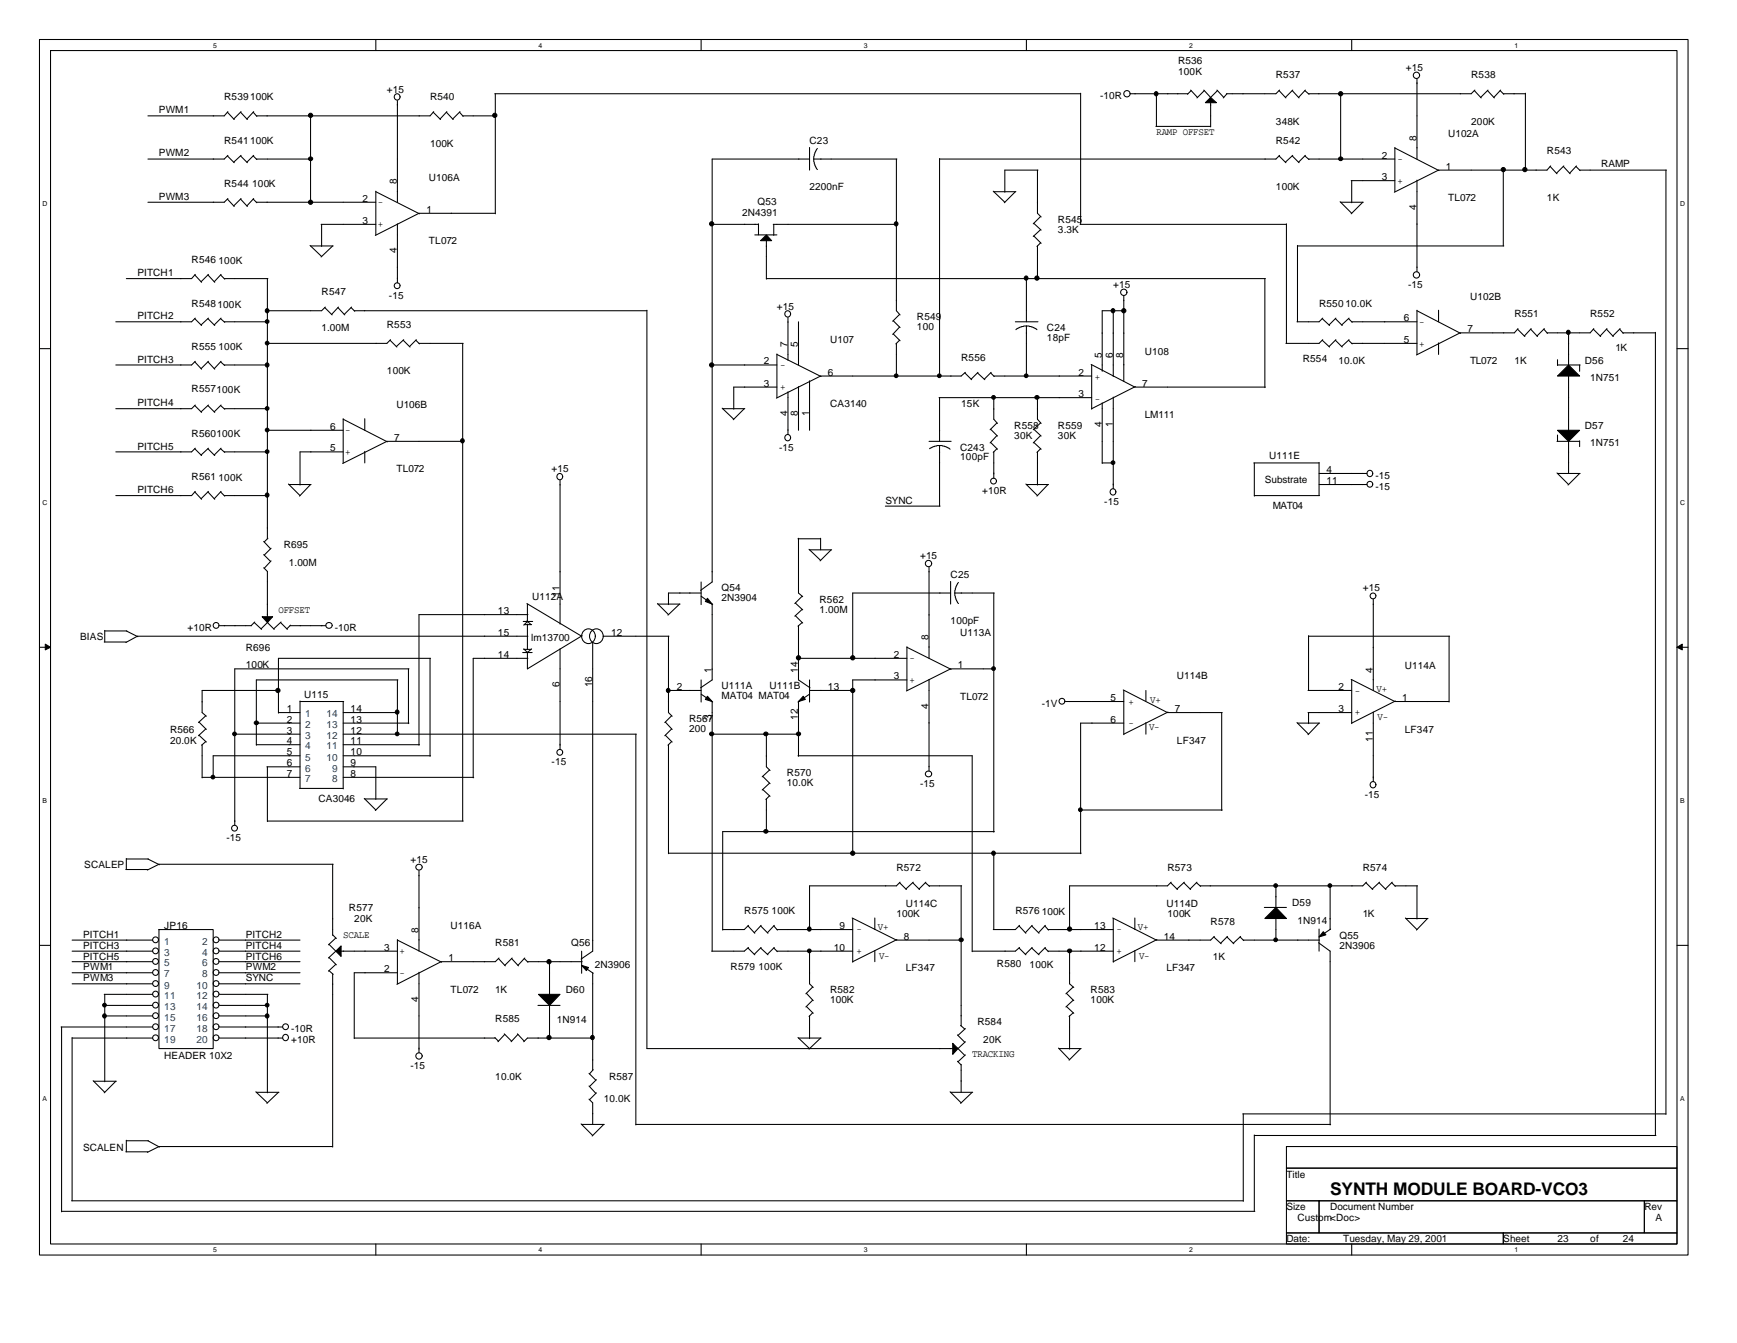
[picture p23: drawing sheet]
<svg xmlns="http://www.w3.org/2000/svg" width="279mm" height="216mm" viewBox="0 0 279 216" stroke-linecap="round" stroke-linejoin="round" font-family="sans-serif">
<defs><g id="words">
<text font-size="2.8" x="214" y="192.1">SYNTH MODULE BOARD-VCO3</text>
<g font-size="1.6">
<text x="189.5" y="10.3">R536</text>
<text x="226.1" y="11.4">+15</text>
<text x="36.1" y="16.1">R539100K</text>
<text x="62.2" y="14.9">+15</text>
<text x="69.2" y="16.1">R540</text>
<text x="177" y="15.9">-10R</text>
<text x="189.5" y="12.1">100K</text>
<text x="205.2" y="12.6">R537</text>
<text x="236.6" y="12.6">R538</text>
<text x="25.6" y="18.2">PWM1</text>
<text x="36.1" y="23.1">R541100K</text>
<text x="69.2" y="23.6">100K</text>
<text x="130.2" y="23.1">C23</text>
<text x="186" y="21.7">RAMP OFFSET</text>
<text x="205.2" y="23.1">R542</text>
<text x="205.2" y="20.2">348K</text>
<text x="227.8" y="22.6" transform="rotate(-90 227.8 22.6)">8</text>
<text x="232.9" y="22">U102A</text>
<text x="236.6" y="20.2">200K</text>
<text x="25.6" y="25.1">PWM2</text>
<text x="63.8" y="29.6" transform="rotate(-90 63.8 29.6)">8</text>
<text x="69" y="29">U106A</text>
<text x="222.2" y="25.5">2</text>
<text x="222.2" y="29">3</text>
<text x="224.8" y="29.5">+</text>
<text x="224.8" y="26.1">-</text>
<text x="232.6" y="27.3">1</text>
<text x="248.8" y="24.8">R543</text>
<text x="257.6" y="26.9">RAMP</text>
<text x="25.6" y="32.2">PWM3</text>
<text x="36.1" y="30.1">R544</text>
<text x="40.6" y="30.1">100K</text>
<text x="58.3" y="32.4">2</text>
<text x="58.3" y="36">3</text>
<text x="60.8" y="33">-</text>
<text x="68.6" y="34.2">1</text>
<text x="119.4" y="34.8">2N4391</text>
<text x="121.8" y="33">Q53</text>
<text x="130.2" y="30.6">2200nF</text>
<text x="170.2" y="35.8">R545</text>
<text x="205.2" y="30.6">100K</text>
<text x="227.8" y="33.8" transform="rotate(-90 227.8 33.8)">4</text>
<text x="232.9" y="32.3">TL072</text>
<text x="248.8" y="32.3">1K</text>
<text x="60.8" y="36.5">+</text>
<text x="63.8" y="40.7" transform="rotate(-90 63.8 40.7)">4</text>
<text x="69" y="39.3">TL072</text>
<text x="170.2" y="37.4">3.3K</text>
<text x="22.1" y="44.4">PITCH1</text>
<text x="30.8" y="42.2">R546</text>
<text x="35.1" y="42.4">100K</text>
<text x="51.7" y="47.5">R547</text>
<text x="179.1" y="46.3">+15</text>
<text x="226.5" y="46.3">-15</text>
<text x="22.1" y="51.3">PITCH2</text>
<text x="30.8" y="49.3">R548100K</text>
<text x="51.7" y="53.3">1.00M</text>
<text x="62.2" y="52.7">R553</text>
<text x="62.6" y="48">-15</text>
<text x="125" y="49.8">+15</text>
<text x="147.5" y="51.5">R549</text>
<text x="147.5" y="53.1">100</text>
<text x="168.4" y="53.3">C24</text>
<text x="212.2" y="49.3">R550</text>
<text x="216.4" y="49.3">10.0K</text>
<text x="225.8" y="51.6">6</text>
<text x="228.3" y="52.2">-</text>
<text x="236.1" y="53.4">7</text>
<text x="236.5" y="48.2">U102B</text>
<text x="243.6" y="51">R551</text>
<text x="255.8" y="51">R552</text>
<text x="22.1" y="58.3">PITCH3</text>
<text x="30.8" y="56.2">R555</text>
<text x="35.1" y="56.2">100K</text>
<text x="122.9" y="58.6">2</text>
<text x="125.5" y="59.2">-</text>
<text x="126.7" y="55.8" transform="rotate(-90 126.7 55.8)">7</text>
<text x="128.4" y="55.8" transform="rotate(-90 128.4 55.8)">5</text>
<text x="133.5" y="55.2">U107</text>
<text x="154.6" y="58">R556</text>
<text x="168.4" y="54.9">18pF</text>
<text x="177.2" y="57.5" transform="rotate(-90 177.2 57.5)">5</text>
<text x="179" y="57.5" transform="rotate(-90 179 57.5)">6</text>
<text x="180.7" y="57.5" transform="rotate(-90 180.7 57.5)">8</text>
<text x="184.1" y="57.1">U108</text>
<text x="209.5" y="58.2">R554</text>
<text x="215.3" y="58.5">10.0K</text>
<text x="225.8" y="55.1">5</text>
<text x="228.3" y="55.7">+</text>
<text x="236.5" y="58.5">TL072</text>
<text x="243.6" y="58.5">1K</text>
<text x="254.9" y="58.5">D56</text>
<text x="259.8" y="56.4">1K</text>
<text x="22.1" y="65.3">PITCH4</text>
<text x="30.8" y="63">R557100K</text>
<text x="62.2" y="60.2">100K</text>
<text x="63.8" y="65.6">U106B</text>
<text x="122.9" y="62.1">3</text>
<text x="125.5" y="62.7">+</text>
<text x="133.2" y="60.4">6</text>
<text x="133.5" y="65.4">CA3140</text>
<text x="154.6" y="65.4">15K</text>
<text x="173.5" y="60.4">2</text>
<text x="173.5" y="63.8">3</text>
<text x="176.1" y="61.1">+</text>
<text x="176.1" y="64.6">-</text>
<text x="183.7" y="62.1">7</text>
<text x="255.8" y="61.3">1N751</text>
<text x="30.8" y="70.2">R560100K</text>
<text x="53.1" y="69.1">6</text>
<text x="55.5" y="69.7">-</text>
<text x="63.4" y="70.9">7</text>
<text x="126.7" y="66.9" transform="rotate(-90 126.7 66.9)">4</text>
<text x="128.4" y="66.9" transform="rotate(-90 128.4 66.9)">8</text>
<text x="130.1" y="66.9" transform="rotate(-90 130.1 66.9)">1</text>
<text x="163.2" y="68.9">R558</text>
<text x="163.2" y="70.5">30K</text>
<text x="170.2" y="68.9">R559</text>
<text x="170.2" y="70.5">30K</text>
<text x="177.2" y="68.7" transform="rotate(-90 177.2 68.7)">4</text>
<text x="179" y="68.7" transform="rotate(-90 179 68.7)">1</text>
<text x="184.1" y="67.2">LM111</text>
<text x="254.9" y="68.9">D57</text>
<text x="255.8" y="71.7">1N751</text>
<text x="22.1" y="72.3">PITCH5</text>
<text x="30.8" y="77.1">R561</text>
<text x="35.1" y="77.3">100K</text>
<text x="53.1" y="72.6">5</text>
<text x="55.5" y="73.2">+</text>
<text x="63.8" y="75.9">TL072</text>
<text x="88.7" y="75.9">+15</text>
<text x="125.3" y="72.5">-15</text>
<text x="154.4" y="72.5">C243</text>
<text x="154.4" y="74">100pF</text>
<text x="203.5" y="77.6">Substrate</text>
<text x="204.1" y="73.8">U111E</text>
<text x="213.4" y="76">4</text>
<text x="213.4" y="77.8">11</text>
<text x="221.2" y="77">-15</text>
<text x="22.1" y="79.2">PITCH6</text>
<text x="142.4" y="81">SYNC</text>
<text x="158" y="79.4">+10R</text>
<text x="177.6" y="81.2">-15</text>
<text x="204.7" y="81.9">MAT04</text>
<text x="221.2" y="78.7">-15</text>
<text x="45.6" y="88.1">R695</text>
<text x="148" y="89.9">+15</text>
<text x="46.5" y="90.9">1.00M</text>
<text x="90" y="95.9" transform="rotate(-90 90 95.9)">11</text>
<text x="116.1" y="95.1">Q54</text>
<text x="152.9" y="92.9">C25</text>
<text x="219.2" y="95.1">+15</text>
<text x="30.1" y="101.4">+10R</text>
<text x="44.8" y="98.5">OFFSET</text>
<text x="53.8" y="101.4">-10R</text>
<text x="80.1" y="98.7">13</text>
<text x="85.6" y="96.5">U112A</text>
<text x="116.1" y="96.7">2N3904</text>
<text x="131.8" y="96.9">R562</text>
<text x="131.8" y="98.5">1.00M</text>
<text x="152.9" y="100.3">100pF</text>
<text x="12.9" y="103">BIAS</text>
<text x="39.5" y="104.7">R696</text>
<text x="39.5" y="107.4">100K</text>
<text x="80.1" y="102.2">15</text>
<text x="80.1" y="105.7">14</text>
<text x="85.4" y="103.1">lm13700</text>
<text x="98.3" y="102.2">12</text>
<text x="143.8" y="105.7">2</text>
<text x="146.3" y="106.3">-</text>
<text x="149.4" y="102.9" transform="rotate(-90 149.4 102.9)">8</text>
<text x="154.1" y="107.4">1</text>
<text x="154.4" y="102.3">U113A</text>
<text x="226" y="107.5">U114A</text>
<text x="48.9" y="112.2">U115</text>
<text x="90" y="110.5" transform="rotate(-90 90 110.5)">6</text>
<text x="95.2" y="110.5" transform="rotate(-90 95.2 110.5)">16</text>
<text x="108.9" y="110.9">2</text>
<text x="114.5" y="108.1" transform="rotate(-90 114.5 108.1)">1</text>
<text x="116.1" y="110.8">U111A</text>
<text x="116.1" y="112.4">MAT04 MAT04</text>
<text x="123.8" y="110.8">U111B</text>
<text x="128.4" y="108.1" transform="rotate(-90 128.4 108.1)">14</text>
<text x="133.2" y="110.9">13</text>
<text x="143.8" y="109.2">3</text>
<text x="146.3" y="109.8">+</text>
<text x="149.4" y="114" transform="rotate(-90 149.4 114)">4</text>
<text x="154.4" y="112.5">TL072</text>
<text x="167.6" y="113.6">-1V</text>
<text x="178.6" y="112.7">5</text>
<text x="181.5" y="113.3">+</text>
<text x="185" y="112.9">V+</text>
<text x="189.3" y="109.2">U114B</text>
<text x="215.3" y="110.9">2</text>
<text x="217.9" y="111.5">-</text>
<text x="220.8" y="108.1" transform="rotate(-90 220.8 108.1)">4</text>
<text x="221.4" y="111.2">V+</text>
<text x="225.6" y="112.7">1</text>
<text x="27.3" y="117.8">R566</text>
<text x="27.3" y="119.5">20.0K</text>
<text x="46.1" y="114.5">1</text>
<text x="46.1" y="116.2">2</text>
<text x="46.1" y="117.9">3</text>
<text x="46.1" y="119.6">4</text>
<text x="56.4" y="119.6">11</text>
<text x="56.4" y="117.9">12</text>
<text x="56.4" y="116.2">13</text>
<text x="56.4" y="114.5">14</text>
<text x="110.8" y="116.1">R567</text>
<text x="110.8" y="117.6">200</text>
<text x="114.5" y="115.7" transform="rotate(-90 114.5 115.7)">3</text>
<text x="128.4" y="115.7" transform="rotate(-90 128.4 115.7)">12</text>
<text x="178.6" y="116.2">6</text>
<text x="181.5" y="116.8">-</text>
<text x="184.8" y="117.4">V-</text>
<text x="189" y="114.5">7</text>
<text x="189.3" y="119.5">LF347</text>
<text x="215.3" y="114.5">3</text>
<text x="217.9" y="115">+</text>
<text x="220.8" y="119.2" transform="rotate(-90 220.8 119.2)">11</text>
<text x="221.6" y="115.7">V-</text>
<text x="226" y="117.8">LF347</text>
<text x="46.1" y="121.4">5</text>
<text x="46.1" y="123.2">6</text>
<text x="46.1" y="124.9">7</text>
<text x="56.4" y="124.9">8</text>
<text x="56.4" y="123.2">9</text>
<text x="56.4" y="121.4">10</text>
<text x="88.7" y="123">-15</text>
<text x="126.6" y="124.8">R570</text>
<text x="51.2" y="128.9">CA3046</text>
<text x="126.6" y="126.3">10.0K</text>
<text x="148" y="126.5">-15</text>
<text x="219.5" y="128.3">-15</text>
<text x="36.4" y="135.2">-15</text>
<text x="13.5" y="139.6">SCALEP</text>
<text x="66" y="138.7">+15</text>
<text x="144.2" y="140">R572</text>
<text x="187.8" y="140">R573</text>
<text x="219.2" y="140">R574</text>
<text x="26.4" y="149.4">JP16</text>
<text x="56.1" y="146.4">R577</text>
<text x="57" y="148.2">20K</text>
<text x="67.3" y="149.9" transform="rotate(-90 67.3 149.9)">8</text>
<text x="72.5" y="149.4">U116A</text>
<text x="119.7" y="146.9">R575</text>
<text x="124.1" y="146.9">100K</text>
<text x="135" y="149.4">9</text>
<text x="137.8" y="149.9">-</text>
<text x="141.2" y="149.5">V+</text>
<text x="144.2" y="147.4">100K</text>
<text x="145.7" y="145.9">U114C</text>
<text x="163.3" y="146.9">R576</text>
<text x="167.6" y="147.1">100K</text>
<text x="176" y="149.4">13</text>
<text x="179.6" y="149.9">-</text>
<text x="183" y="149.5">V+</text>
<text x="187.6" y="145.9">U114D</text>
<text x="187.8" y="147.4">100K</text>
<text x="194.7" y="148.7">R578</text>
<text x="207.9" y="145.7">D59</text>
<text x="208.7" y="148.5">1N914</text>
<text x="219.2" y="147.4">1K</text>
<text x="13.4" y="156">PWM1</text>
<text x="13.4" y="154.3">PITCH5</text>
<text x="13.4" y="150.8">PITCH1</text>
<text x="13.4" y="152.5">PITCH3</text>
<text x="39.5" y="156">PWM2</text>
<text x="39.5" y="152.5">PITCH4</text>
<text x="39.5" y="154.3">PITCH6</text>
<text x="39.5" y="150.8">PITCH2</text>
<text x="55.2" y="150.8">SCALE</text>
<text x="61.8" y="152.8">3</text>
<text x="64.3" y="153.4">+</text>
<text x="72.1" y="154.5">1</text>
<text x="79.7" y="152.1">R581</text>
<text x="91.9" y="152.1">Q56</text>
<text x="95.7" y="155.6">2N3906</text>
<text x="117.5" y="156">R579</text>
<text x="122" y="156">100K</text>
<text x="134.1" y="152.8">10</text>
<text x="137.8" y="153.4">+</text>
<text x="141.4" y="154.1">V-</text>
<text x="145.4" y="151">8</text>
<text x="160.4" y="155.4">R580</text>
<text x="165.6" y="155.6">100K</text>
<text x="176" y="152.8">12</text>
<text x="179.6" y="153.4">+</text>
<text x="183.2" y="154.1">V-</text>
<text x="187.2" y="151">14</text>
<text x="195.1" y="154.3">1K</text>
<text x="215.5" y="151">Q55</text>
<text x="215.5" y="152.5">2N3906</text>
<text x="13.4" y="157.7">PWM3</text>
<text x="39.5" y="157.7">SYNC</text>
<text x="61.8" y="156.3">2</text>
<text x="64.3" y="156.9">-</text>
<text x="67.3" y="161.1" transform="rotate(-90 67.3 161.1)">4</text>
<text x="72.5" y="159.7">TL072</text>
<text x="79.7" y="159.7">1K</text>
<text x="91" y="159.7">D60</text>
<text x="133.5" y="159.7">R582</text>
<text x="133.5" y="161.2">100K</text>
<text x="145.7" y="156.1">LF347</text>
<text x="175.4" y="159.7">R583</text>
<text x="175.4" y="161.2">100K</text>
<text x="187.6" y="156.1">LF347</text>
<text x="46.8" y="167.6">+10R</text>
<text x="46.8" y="165.9">-10R</text>
<text x="79.7" y="164.3">R585</text>
<text x="89.6" y="164.5">1N914</text>
<text x="157.2" y="164.8">R584</text>
<text x="158.2" y="167.6">20K</text>
<text x="26.4" y="170.3">HEADER 10X2</text>
<text x="66" y="171.9">-15</text>
<text x="79.7" y="173.6">10.0K</text>
<text x="98" y="173.6">R587</text>
<text x="156.4" y="169.9">TRACKING</text>
<text x="97.1" y="177.1">10.0K</text>
<text x="13.4" y="185.1">SCALEN</text>
<text x="206.9" y="189.3">Title</text>
<text x="206.9" y="194.6">Size</text>
<text x="208.7" y="196.3">Custom&lt;Doc&gt;</text>
<text x="214" y="194.6">Document Number</text>
<text x="264.5" y="194.6">Rev</text>
<text x="266.3" y="196.3">A</text>
<text x="206.9" y="199.7">Date:</text>
<text x="216.1" y="199.7">Tuesday, May 29, 2001</text>
<text x="241.8" y="199.7">Sheet</text>
<text x="250.5" y="199.7">23</text>
<text x="255.8" y="199.7">of</text>
<text x="261" y="199.7">24</text>
</g>
<g font-size="1.6" fill="#004080">
<text x="49.1" y="115.3">1</text>
<text x="49.1" y="117">2</text>
<text x="49.1" y="118.8">3</text>
<text x="52.5" y="118.8">12</text>
<text x="52.5" y="117">13</text>
<text x="52.5" y="115.3">14</text>
<text x="49.1" y="120.5">4</text>
<text x="49.1" y="122.3">5</text>
<text x="49.1" y="124">6</text>
<text x="49.1" y="125.7">7</text>
<text x="52.5" y="122.3">10</text>
<text x="52.5" y="120.5">11</text>
<text x="53.4" y="125.7">8</text>
<text x="53.4" y="124">9</text>
<text x="26.4" y="151.9">1</text>
<text x="26.4" y="153.7">3</text>
<text x="26.4" y="155.4">5</text>
<text x="32.5" y="151.9">2</text>
<text x="32.5" y="153.7">4</text>
<text x="32.5" y="155.4">6</text>
<text x="26.4" y="157.1">7</text>
<text x="26.4" y="158.9">9</text>
<text x="26.4" y="160.6">11</text>
<text x="31.6" y="158.9">10</text>
<text x="31.6" y="160.6">12</text>
<text x="32.5" y="157.1">8</text>
<text x="26.4" y="162.4">13</text>
<text x="26.4" y="164.1">15</text>
<text x="26.4" y="165.9">17</text>
<text x="26.4" y="167.6">19</text>
<text x="31.6" y="162.4">14</text>
<text x="31.6" y="164.1">16</text>
<text x="31.6" y="165.9">18</text>
<text x="31.6" y="167.6">20</text>
</g>
<g font-size="1.1">
<text x="34.3" y="7.7">5</text>
<text x="86.6" y="7.7">4</text>
<text x="138.9" y="7.7">3</text>
<text x="191.3" y="7.7">2</text>
<text x="243.6" y="7.7">1</text>
<text x="6.9" y="33.2">D</text>
<text x="270.3" y="33.2">D</text>
<text x="6.9" y="81.1">C</text>
<text x="270.3" y="81.1">C</text>
<text x="6.9" y="129.1">B</text>
<text x="270.3" y="129.1">B</text>
<text x="6.9" y="177">A</text>
<text x="270.3" y="177">A</text>
<text x="34.3" y="201.3">5</text>
<text x="86.6" y="201.3">4</text>
<text x="138.9" y="201.3">3</text>
<text x="191.3" y="201.3">2</text>
<text x="243.6" y="201.3">1</text>
</g>
</g></defs>
<g fill="none" stroke="#000" stroke-width=".17">
<path d="M6.3 6.3h265.2v195.5h-265.2zM8.1 8.1h261.6v191.9h-261.6zM36.6 18l1.1 1.2M36.7 17.9l-.6 .7h-12.3M38.7 18l1.1 1.2M38.8 17.9l-1.2 1.2M40.7 18l.6 .7M40.8 17.9l-1.1 1.2M50 18.5v14M60.5 6.3v1.8M63.9 16.2v16.3M69.7 18l1.2 1.2"/>
<path d="M69.8 17.9l-.6 .7h-28M71.8 18l1.1 1.2M71.9 17.9l-1.1 1.2M73.9 18l.6 .7M74 17.9l-1.2 1.2M74.4 18.6h5.4M79.6 15.1h94.2M79.7 15.1v19.3M112.8 6.3v1.8M165.1 6.3v1.8M173.8 15v21.1M181.9 15.1h9.2"/>
<path d="M186 15v5.3M191.5 14.5l1.1 1.2M191.6 14.6l-.6 .6M193.6 14.5l1.1 1.2M193.7 14.6l-1.2 1.1M194.7 16.5v3.9M195.7 14.5l1.1 1.2M195.8 14.6l-1.2 1.1M197.4 15.1l-.6 .6M205.7 14.6l1.1 1.1M205.8 14.5l-.6 .6h-7.9M207.9 14.6l1.1 1.1"/>
<path d="M207.9 14.5l-1.1 1.2M209.9 14.6l.7 .6M210 14.5l-1.1 1.2M215.6 15v10.6M217.4 6.3v1.8M227.9 12.7v12.9M237.2 14.6l1.1 1.1M237.2 14.5l-.6 .6h-26.1M239.3 14.6l1.1 1.1M239.4 14.5l-1.2 1.2M241.3 14.6l.6 .6M241.4 14.5l-1.1 1.2"/>
<path d="M241.8 15.1h3.6M245.4 15v12.3M36.6 32l1.1 1.2M36.6 25.1l1.1 1.1M36.7 31.9l-.6 .6h-12.3M36.7 25l-.6 .6h-12.3M38.7 32l1.1 1.2M38.7 25.1l1.1 1.1M38.8 31.9l-1.2 1.2M38.8 25l-1.2 1.1M40.7 32l.6 .6M40.7 25.1l.6 .6"/>
<path d="M40.8 31.9l-1.1 1.2M40.8 25l-1.1 1.1M41.2 32.5h19.3M41.2 25.6h8.8M49.9 39.5l1.8 1.7M50 39.5h3.6M51.6 36.1h8.9M51.7 36.1v3.5M53.5 39.5l-1.9 1.8M60.5 30.7v7.1M60.5 30.8l7 3.6M63.9 36v9.5"/>
<path d="M79.7 34.3h-12.3l-7 3.5M114.6 36.1h7.4M121.4 37.8h3.6M122 36v1.8M123.3 38.7v6.2M124.4 36.1h19.9M124.5 36.1v1.7M130.2 25.6h-15.6v68l-1.9 1.3M130.2 23.7v3.6M130.9 25.6l.2 1 .4 .7M130.9 25.6h13.4M131.5 23.9l-.4 .7-.2 1"/>
<path d="M144.2 25.6v24.4l.6 .6M151.1 25.5v35M159.8 30.7l1.8 1.8M159.9 30.8h3.5M163.3 30.8l-1.8 1.8M166.3 35.9l1.2 1.1M166.3 37.9l1.2 1.2M166.9 27.3v7l.6 .6M166.9 39.5v5.4M167 27.3h-5.4v3.6M167.4 34.8l-1.2 1.2M167.4 36.9l-1.2 1.1"/>
<path d="M167.4 39l-.6 .6M173.7 36.1h33.2M185.9 20.3h8.8M205.7 25.1l1.1 1.1M205.8 25l-.6 .6h-54.1M206.9 36v19.2M207.9 25.1l1.1 1.1M207.9 25l-1.1 1.1M208.7 39.5h33.2M208.7 39.5v12.2M209.9 25.1l.7 .6M210 25l-1.1 1.1"/>
<path d="M210.5 25.6h13.9M215.6 32.4l1.8 1.9M215.6 32.5h3.7M217.3 29h7.1M217.4 29v3.6M219.2 32.5l-1.9 1.9M224.4 23.7v7.1M224.4 23.8l7.1 3.6M227.9 29v14.7M241.8 27.3v12.2M249.3 26.8l1.1 1.1M249.4 26.7l-.6 .6h-17.4l-7.1 3.6"/>
<path d="M251.5 26.8l1.1 1.1M251.5 26.7l-1.1 1.2M253.5 26.8l.7 .6M253.6 26.7l-1.1 1.2M254.1 27.3h14M268 27.3v151.9M6.3 56h1.8M31.3 58.2l1.1 1.2M31.3 51.2l1.1 1.1M31.3 44.2l1.1 1.2M31.4 58.1l-.6 .6h-12.2M31.4 51.1l-.6 .6h-12.2"/>
<path d="M31.4 44.1l-.6 .7h-10.5M33.4 58.2l1.1 1.2M33.4 51.2l1.1 1.1M33.4 44.2l1.1 1.2M33.5 58.1l-1.2 1.2M33.5 51.1l-1.2 1.1M33.5 44.1l-1.2 1.2M35.5 58.2l.7 .6M35.5 51.2l.7 .6M35.5 44.2l.7 .7M35.6 58.1l-1.1 1.2M35.6 51.1l-1.1 1.1"/>
<path d="M35.6 44.1l-1.1 1.2M36.1 58.7h7M36.1 51.7h7M36.1 44.8h7M43 44.8v41.8M52.2 49.4l1.2 1.2M52.3 49.4l-.6 .6h-8.8M54.4 49.4l1.1 1.2M54.4 49.4l-1.1 1.1M56.5 49.4l.6 .6M56.6 49.4l-1.2 1.1M57 50h47.1"/>
<path d="M62.7 54.7l1.1 1.1M62.8 54.6l-.6 .6h-19.2M64.3 45.9a.47 .47 0 0 0-.7-.4 .47 .47 0 0 0 0 .8 .47 .47 0 0 0 .7-.4M64.9 54.7l1.1 1.1M64.9 54.6l-1.1 1.1M66.9 54.7l.6 .6M67 54.6l-1.1 1.1M67.4 55.2h7.1M74.4 55.2v76.8M104.1 49.9v118.7h49.1M114.6 58.7h10.4M123.3 44.8h80.2"/>
<path d="M125 57l7.1 3.5M125 56.9v7M126.7 51.1v6.8M128.4 51.7v7M143.7 51.6l1.1 1.1M143.7 53.7l1.1 1.1M144.2 55.2v5.3M144.7 50.5l-1.1 1.1M144.7 52.6l-1.1 1.2M144.7 54.7l-.6 .6M155.2 59.9l1.1 1.1M155.3 59.9l-.7 .6h-22.6l-7.1 3.5"/>
<path d="M157.2 59.9l1.2 1.1M157.3 59.9l-1.1 1.1M159.3 59.9l.6 .6M159.4 59.9l-1.1 1.1M163.3 51.7h3.7M165.1 52.4l1 .2 .7 .4M165.1 52.4l-1 .2-.7 .4M165.1 44.7v7M165.1 52.4v8.1M175.5 58.6l7 3.6h21M175.6 58.7v7.1M179.1 50v10.5"/>
<path d="M180.8 47.6v13.7M180.8 50h-3.5v9.7M203.5 44.8v17.5M212.7 54.7l1.2 1.1M212.7 51.2l1.2 1.1M212.8 51.1l-.6 .6h-3.6M212.8 54.6l-.6 .6h-5.4M214.8 54.7l1.1 1.1M214.8 51.2l1.1 1.1M214.9 54.6l-1.1 1.1M214.9 51.1l-1.1 1.1M216.9 54.7l.6 .6"/>
<path d="M216.9 51.2l.6 .6M217 54.6l-1.2 1.1M217 51.1l-1.2 1.1M217.4 51.7h10.5M217.4 55.2h10.5M227.9 49.9v7.1M227.9 50l7 3.6M231.4 49.9v1.8M231.4 55.1v1.9M244.1 52.9l1.2 1.2M244.2 52.8l-.6 .7h-8.7l-7.1 3.6M246.2 52.9l1.1 1.2"/>
<path d="M246.3 52.8l-1.1 1.2M248.3 52.9l.6 .7M248.4 52.8l-1.2 1.2M250.5 57.8v1M250.5 58.7h3.7M252.3 53.5v5.2M254.1 58.7v1M256.3 52.9l1.2 1.2M256.4 52.8l-.6 .7h-7M258.4 52.9l1.1 1.2M258.5 52.8l-1.1 1.2M260.5 52.9l.6 .7"/>
<path d="M260.6 52.8l-1.2 1.2M261 53.5h5.3M266.3 53.4v129.1M269.7 56h1.8M31.3 79.1l1.1 1.2M31.3 72.1l1.1 1.1M31.3 65.2l1.1 1.1M31.4 65.1l-.6 .6h-12.2M31.4 79l-.6 .7h-12.2M31.4 72.1l-.6 .5h-12.2M33.4 79.1l1.1 1.2M33.4 72.1l1.1 1.1"/>
<path d="M33.4 65.2l1.1 1.1M33.5 79l-1.2 1.2M33.5 72.1l-1.2 1.1M33.5 65.1l-1.2 1.1M35.5 79.1l.7 .7M35.5 72.1l.7 .6M35.5 65.2l.7 .6M35.6 79l-1.1 1.2M35.6 72.1l-1.1 1.1M35.6 65.1l-1.1 1.1M36.1 65.7h7M36.1 79.7h7"/>
<path d="M36.1 72.6h7M43 69.2h12.2M46.4 77.8l1.9 1.9M46.5 77.9h3.5M50 77.9l-1.8 1.9M55.2 67.3v7.1M55.2 67.4l7.1 3.6M55.2 72.6h-6.9v5.4M58.7 67.3v1.9M58.7 72.6v1.8M74.5 71h-12.3l-7.1 3.5M90.1 77.2v23.1"/>
<path d="M116.2 65.6l1.8 1.8M116.2 65.7h3.6M119.7 65.7l-1.8 1.8M125 62.2h-7v3.6M126.7 63v6.8M128.4 62.1v7.1M130.2 61.2v8M149.4 71h3.6M151 63.9h24.6M151.1 71.6l1 .2 .7 .4M151.1 71.6l-.7 .1-.9 .4M151.1 63.9v7.1"/>
<path d="M151.1 71.6v9.8M159.3 69l1.1 1.1M159.3 71.1l1.1 1.1M159.9 63.9v3.5l.5 .7M159.9 72.6v4.3M159.9 60.5h15.7M160.3 77.3a.47 .47 0 0 0-.7-.4 .47 .47 0 0 0 0 .8 .47 .47 0 0 0 .7-.4M160.4 68l-1.1 1.1M160.4 70l-1.1 1.2M160.4 72.1l-.6 .6M165 77.8l1.9 1.9M165.1 77.9h3.6"/>
<path d="M166.3 69l1.2 1.1M166.3 71.1l1.2 1.1M166.9 63.9v3.5l.6 .7M166.9 72.6v5.4M167.4 68l-1.2 1.1M167.4 70l-1.2 1.2M167.4 72.1l-.6 .6M168.6 77.9l-1.8 1.9M177.3 64.8v9.7M177.3 74.4h1.9M179.1 63.8v14.8M182.6 62.1l-7 3.6"/>
<path d="M201.7 74.4h10.5M201.8 74.4v5.4M201.8 79.7h10.5M212.2 76.1h7.7M212.2 77.9h7.7M212.2 74.3v5.4M220.8 77.8a.47 .47 0 0 0-.7-.4 .47 .47 0 0 0 0 .8 .47 .47 0 0 0 .7-.3M250.4 76l1.9 1.9M250.4 71h3.7M250.5 76.1h3.7M250.5 69.9v1.1M252.3 60.4v8.9"/>
<path d="M252.3 71v5.1M254.1 76.1l-1.9 1.9M254.1 70.9v.9M41 100l-.6 .6M42.4 91.3l.6 .6v7.2M42.4 89.2l1.1 1.1M42.4 87l1.1 1.2M43.1 100l-1.1 1.1M43.1 86.5l-.6 .6M43.6 90.2l-1.1 1.2M43.6 88.1l-1.1 1.1M45.2 100l-1.2 1.1"/>
<path d="M84.2 99.9h1.5M84.8 97l8.8 5.3M84.8 99.8l.6 .6M84.8 97.1v2.9M84.8 99.9l-.6 .6M84.9 98.8h-17.5v21M105.7 97l1.8 1.8M105.8 97.1h3.6M109.3 97.1l-1.9 1.8M112.8 93.6v3.6M112.8 95.8l1.8 1.4M112.8 95.3h-5.3v1.9"/>
<path d="M114.6 97.1v12.2l-1.9 1.3M127.9 96.9l1.2 1.1M127.9 99l1.2 1.2M128.4 86.6h3.6M128.4 86.5v8.8l.7 .6M129 95.8l-1.2 1.2M129 98l-1.2 1.1M130.1 88.3l1.9 1.8M130.2 88.4h3.6M132 86.5v1.9M133.7 88.4l-1.8 1.8M142.4 81.4h8.8"/>
<path d="M149.4 91.2v14.6M152.9 95.3h-15.7v10.6M152.9 93.5v3.6M153.6 95.3l.2 1.1 .4 .6M153.6 95.3h6.3M154.2 93.6l-.4 .7-.2 1M159.9 95.3v38.5M220.9 96.4v14.6M221.3 95.8a.47 .47 0 0 0-.7-.4 .47 .47 0 0 0 0 .8 .47 .47 0 0 0 .7-.4M6.3 104.1h1.8M16.8 103.2h3.5M16.8 101.4h3.6"/>
<path d="M16.8 101.3v1.9M20.3 101.4l1.9 1M32 116.1l1.2 1.2M32 118.2l1.2 1.1M32.5 119.7v5.4M33.1 115.1l-1.2 1.1M33.1 117.2l-1.2 1.1M33.1 119.2l-.7 .6M35.2 100.5a.47 .47 0 0 0-.7-.4 .47 .47 0 0 0 0 .8 .47 .47 0 0 0 .7-.4M35.3 100.6h5.2M37.8 118h10.5M40.9 100.1l1.2 1.1"/>
<path d="M41.2 116.2h7.1M41.2 119.7h7.1M43 100.1l1.1 1.1M44.8 114.6h3.5M44.9 111h-12.4v3.6l.7 .5M45.1 100.1l1.1 1.1M46.7 100.6h5.7M46.7 100.5l-.6 .6M48.3 112.8h7M48.3 112.7v14M53.4 100.5a.48 .48 0 0 0-.5-.5 .48 .48 0 0 0-.4 .5 .48 .48 0 0 0 .4 .5l.3-.1 .2-.4M55.2 116.2h10.6"/>
<path d="M55.2 112.8v14M55.2 114.6h8.8M55.2 118h47.2M55.2 119.7h12.3M63.9 109.3v8.8M64 109.3h-22.8v10.5M65.7 107.5v8.8M65.8 107.5h-28v25.2M69.2 105.8v15.8M69.3 105.8h-24.5v8.8M84.1 104.9h1.5M84.2 104.3l.6 .6 .7-.6"/>
<path d="M84.2 104.4h1.2M84.3 100.4h1.2M84.8 100.3v4.1M84.9 102.3h-62.8l-1.9 1M84.9 105.8h-8.8v19.3M90.1 104.3v16.2M93.6 102.2l-8.8 5.3v-2.7M94 101.3a1.14 1.14 0 0 1 1.8 1 1.14 1.14 0 0 1-1.8 .9 1.24 1.24 0 0 1 0-1.9zM95.3 101.3a1.14 1.14 0 0 1 1.7 1 1.14 1.14 0 0 1-1.7 .9 1.24 1.24 0 0 1 0-1.9zM95.3 103.3v49.6l-1.8 1.3M97.1 102.3h10.5M102.3 118v62.8"/>
<path d="M107 116.1l1.1 1.2M107 118.2l1.1 1.1M107.5 111h5.3M107.5 102.3v12.3l.6 .5M107.5 119.7v17.5M108 115.1l-1.1 1.1M108 117.2l-1.1 1.1M108 119.2l-.6 .6M112.8 109.3v3.6M112.8 111.6l1.8 1.3M114.6 112.8v40.1M114.6 118h13.9"/>
<path d="M123.3 118v5.3l.6 .6M128.4 100.6v8.7l1.9 1.3M128.4 112.8v8.8M128.4 105.8h17.5M129 100.1l-.6 .6M130.2 111h7M130.2 111.6l-1.8 1.3M130.2 109.3v3.6M145.9 109.3h-8.7v27.9M145.9 104v7M145.9 104.1l7.1 3.5M149.4 109.2v14.8"/>
<path d="M159.9 107.5h-7l-7.1 3.6M171.3 112.7a.47 .47 0 0 0-.7-.4 .47 .47 0 0 0 0 .8 .47 .47 0 0 0 .7-.4M171.4 112.8h9.4M180.7 110.9l7.1 3.7h8.8M180.8 111v7.1M180.8 116.2h-7v21M184.3 111v1.7M184.3 116.2v1.8M187.9 114.5l-7.1 3.5M196.5 114.6v15.7M208.6 116.2l1.9 1.8M208.7 116.2h3.6"/>
<path d="M210.4 111h7M210.4 114.6h7M210.5 102.3h22.7M210.5 102.2v8.8M210.5 114.6v1.7M212.2 116.2l-1.8 1.9M217.3 109.2l7.1 3.6h8.7M217.4 109.3v7M220.9 114.5v11.1M224.5 112.7l-7.1 3.5M233.1 102.3v10.6M269.7 104.1h1.8"/>
<path d="M20.2 139.8h3.6M20.3 138.1h3.6M20.3 138v1.8M23.8 138.1l1.9 .9M32.5 125h15.8M38.2 133.1a.47 .47 0 0 0-.7-.4 .47 .47 0 0 0 0 .8 .47 .47 0 0 0 .7-.4M42.9 123.3h5.4M43 123.3v8.8M43 132h31.5M48.2 126.7h7M48.3 121.5h-14v3.6M53.5 138.9v11.5"/>
<path d="M53.6 138.9h-28l-1.9 1M55.2 123.3h5.3v5.2M55.2 121.5h14.1M55.2 125h21M58.6 128.4l1.9 1.8M58.7 128.4h3.6M62.2 128.4l-1.8 1.9M67.4 140v12.9M67.9 139.4a.48 .48 0 0 0-.5-.5 .48 .48 0 0 0-.5 .5 .48 .48 0 0 0 .5 .5l.3-.1 .2-.4M90.5 120.9a.47 .47 0 0 0-.7-.4 .47 .47 0 0 0 0 .8 .47 .47 0 0 0 .7-.4M107.5 137.2h66.4M122.7 124.8l1.2 1.2"/>
<path d="M122.7 126.9l1.2 1.1M123.3 128.4v5.4M123.8 127.9l-.6 .6M123.8 123.8l-1.2 1.1M123.8 125.9l-1.2 1.1M128.4 121.5h28v31.5M149.9 124.4a.48 .48 0 0 0-.5-.5 .48 .48 0 0 0-.5 .5 .48 .48 0 0 0 .5 .5l.4-.2 .1-.3M159.9 137.1v12.3M159.9 133.7h-43.7v15.8M173.8 130.2h22.8M6.3 152h1.8M11.6 156.4h13"/>
<path d="M11.6 152.9h13M11.6 154.6h13M11.6 151.1h13M11.6 158.2h13M16.8 159.9h7.8M16.8 159.9v14M25.5 151a.47 .47 0 0 0-.7-.3 .47 .47 0 0 0 0 .8 .47 .47 0 0 0 .7-.4M25.5 152.8a.47 .47 0 0 0-.7-.4 .47 .47 0 0 0 0 .8 .47 .47 0 0 0 .7-.3M25.5 154.5a.47 .47 0 0 0-.7-.4 .47 .47 0 0 0 0 .8 .47 .47 0 0 0 .7-.3M25.5 156.3a.47 .47 0 0 0-.7-.4 .47 .47 0 0 0 0 .8 .47 .47 0 0 0 .7-.4M25.5 158.1a.47 .47 0 0 0-.7-.4 .47 .47 0 0 0 0 .8 .47 .47 0 0 0 .7-.4M25.5 159.8a.47 .47 0 0 0-.7-.4 .47 .47 0 0 0 0 .8 .47 .47 0 0 0 .7-.4"/>
<path d="M25.6 149.4h8.7v19.2h-8.7zM35.2 151a.47 .47 0 0 0-.7-.3 .47 .47 0 0 0 0 .8 .47 .47 0 0 0 .7-.4M35.2 152.8a.47 .47 0 0 0-.7-.4 .47 .47 0 0 0 0 .8 .47 .47 0 0 0 .7-.3M35.2 154.5a.47 .47 0 0 0-.7-.4 .47 .47 0 0 0 0 .8 .47 .47 0 0 0 .7-.3M35.2 156.3a.47 .47 0 0 0-.7-.4 .47 .47 0 0 0 0 .8 .47 .47 0 0 0 .7-.4M35.2 158.1a.47 .47 0 0 0-.7-.4 .47 .47 0 0 0 0 .8 .47 .47 0 0 0 .7-.4M35.2 159.8a.47 .47 0 0 0-.7-.4 .47 .47 0 0 0 0 .8 .47 .47 0 0 0 .7-.4M35.3 156.4h13M35.3 152.9h13M35.3 154.6h13M35.3 151.1h13M35.3 158.2h13"/>
<path d="M35.3 159.9h7.8M43 159.9v15.8M52.9 151.8l1.2 1.2M52.9 153.9l1.2 1.2M52.9 156l.7 .6M53.5 156.5v27.9M53.5 150.3l.6 .6M54 150.8l-1.2 1.1M54 152.9l-1.2 1.1M54 155l-1.2 1.1M54.9 152.9h9M63.9 151v7.2"/>
<path d="M63.9 151.1l7.1 3.6M63.9 156.4h-6.9v10.6M67.4 156.3v12.9M80.2 154.1l1.1 1.2M80.3 154l-.6 .6h-8.7l-7.2 3.6M82.3 154.1l1.1 1.2M82.4 154l-1.2 1.2M84.3 154.1l.6 .6M84.4 154l-1.1 1.2M84.8 154.6h8.8M88.4 154.6v5.3M93.6 152.9v3.6"/>
<path d="M93.6 155.2l1.8 1.3M95.3 156.4v15.6M120.3 152.4l1.1 1.1M120.3 148.8l1.1 1.2M120.4 152.3l-.7 .6h-5.2M120.4 148.8l-.7 .6h-3.5M122.3 152.4l1.2 1.1M122.3 148.8l1.2 1.2M122.4 152.3l-1.1 1.1M122.4 148.8l-1.1 1.1M124.5 152.4l.6 .6M124.5 148.8l.6 .7"/>
<path d="M124.5 152.3l-1.1 1.1M124.5 148.8l-1.1 1.1M125 152.9h12.2M125 149.4h12.2M129.7 159.7l1.1 1.2M130.2 152.9v5.3l.6 .6M130.7 158.7l-1.1 1.1M137.1 147.6l7.1 3.5h10.5M137.2 147.7v7M140.7 147.6v1.8M140.7 152.8v1.8M144.3 151l-7.1 3.6"/>
<path d="M144.7 141.9l1.1 1.1M144.8 141.8l-.6 .6h-14v7.1M146.8 141.9l1.1 1.1M146.9 141.8l-1.2 1.1M148.8 141.9l.7 .6M148.9 141.8l-1.1 1.1M149.4 142.4h5.3M154.6 142.4v22.5M163.9 152.4l1.1 1.1M163.9 148.8l1.1 1.2M164 152.3l-.7 .6h-6.9M164 148.8l-.7 .6h-3.5"/>
<path d="M165.9 152.4l1.2 1.1M165.9 148.8l1.2 1.2M166 152.3l-1.1 1.1M166 148.8l-1.1 1.1M168.1 152.4l.6 .6M168.1 148.8l.6 .7M168.1 152.3l-1.1 1.1M168.1 148.8l-1.1 1.1M168.6 152.9h10.5M168.6 149.4h10.5M171.5 159.7l1.2 1.2M172 152.9v5.3l.7 .6"/>
<path d="M172.6 158.7l-1.2 1.1M179 147.6l7 3.5h8.7l.6-.6M179.1 147.7v7M182.5 147.6v1.8M182.5 152.8v1.8M186.1 151l-7 3.6M188.3 141.9l1.1 1.1M188.4 141.8l-.6 .6h-15.8v7.1M190.4 141.9l1.1 1.1M190.5 141.8l-1.2 1.1M192.4 141.9l.7 .6M192.5 141.8l-1.1 1.1"/>
<path d="M195.2 150.6l1.2 1.1M197.4 150.6l1.1 1.1M197.4 150.5l-1.1 1.1M199.5 150.6l.6 .6M199.6 150.5l-1.2 1.1M200 151.1h12.3M203.4 145.9h3.5M205.2 142.4v3.5M205.2 147.6v3.5M212.1 151.6l1.9 1.3v27.9M212.2 149.4v3.5M214 142.4v7"/>
<path d="M214 149.4l-1.8 1.2M219.7 141.9l1.1 1.1M219.8 141.8l-.6 .6h-26.2M221.8 141.9l1.1 1.1M221.9 141.8l-1.2 1.1M223.9 141.9l.6 .6M223.9 141.8l-1.1 1.1M224.4 142.4h3.6M226.1 147.6l1.8 1.8M226.1 147.7h3.6M227.9 142.4v5.3M229.6 147.7l-1.8 1.8"/>
<path d="M269.7 152h1.8M9.8 165.1h14.8M9.9 165.1v29.7M11.6 166.9h13M11.6 166.8v26.2M15 173.7l1.8 1.9M15.1 173.8h3.6M16.8 161.6h7.8M16.8 163.3h7.8M18.6 173.8l-1.8 1.9M25.5 161.5a.47 .47 0 0 0-.7-.3 .47 .47 0 0 0 0 .8 .47 .47 0 0 0 .7-.4M25.5 163.2a.47 .47 0 0 0-.7-.3 .47 .47 0 0 0 0 .8 .47 .47 0 0 0 .7-.4"/>
<path d="M25.5 165a.47 .47 0 0 0-.7-.4 .47 .47 0 0 0 0 .8 .47 .47 0 0 0 .7-.3M25.5 166.8a.47 .47 0 0 0-.7-.4 .47 .47 0 0 0 0 .8 .47 .47 0 0 0 .7-.4M35.2 161.5a.47 .47 0 0 0-.7-.3 .47 .47 0 0 0 0 .8 .47 .47 0 0 0 .7-.4M35.2 163.2a.47 .47 0 0 0-.7-.3 .47 .47 0 0 0 0 .8 .47 .47 0 0 0 .7-.4M35.2 165a.47 .47 0 0 0-.7-.4 .47 .47 0 0 0 0 .8 .47 .47 0 0 0 .7-.3M35.2 166.8a.47 .47 0 0 0-.7-.4 .47 .47 0 0 0 0 .8 .47 .47 0 0 0 .7-.4M35.3 166.9h10.2M35.3 165.1h10.2M35.3 161.6h7.8M35.3 163.3h7.8M41.1 175.5l1.9 1.8M41.2 175.6h3.7"/>
<path d="M44.8 175.6l-1.9 1.8M46.4 165a.47 .47 0 0 0-.7-.4 .47 .47 0 0 0 0 .8 .47 .47 0 0 0 .7-.3M57 166.9h22.7M79.6 166.8l.6 .6M81.1 166.2l1.2 1.2M81.2 166.3l-1.1 1.2M83.2 166.2l1.1 1.2M83.3 166.3l-1.1 1.2M86.5 161.6h3.6M88.4 161.6v5.4M94.7 176.7l.6 .6v3.5M94.7 174.6l1.1 1.2"/>
<path d="M94.7 172.6l1.1 1.1M95.4 166.9h-10.6l-.6 .6M95.4 172l-.6 .6M95.9 175.7l-1.1 1.1M95.9 173.6l-1.1 1.1M128.4 166.8l1.8 1.8M128.4 166.9h3.7M129.7 161.8l1.1 1.1M130.2 163.3v3.7M130.7 160.8l-1.1 1.1M130.7 162.8l-.6 .6M132 166.9l-1.9 1.8"/>
<path d="M152.8 175.5l1.8 1.8M152.9 175.6h3.6M154 170.6l.6 .6M154 168.5l1.2 1.2M154 166.4l1.2 1.2M154.5 164.8l.7 .6M154.6 171.1v4.5M155.3 169.6l-1.2 1.1M155.3 167.5l-1.2 1.1M155.3 165.4l-1.2 1.1M156.4 175.6l-1.9 1.8M170.3 168.5l1.7 1.8"/>
<path d="M170.3 168.6h3.6M171.5 161.8l1.2 1.1M172 163.3v5.4M172.6 160.8l-1.2 1.1M172.6 162.8l-.6 .6M173.8 168.6l-1.8 1.8M199.9 179.1h68.1M200 179.1v14M9.9 194.7h191.9M11.5 193h188.5M20.2 185.2h3.6M20.3 183.3v1.9"/>
<path d="M20.3 183.4h3.6M23.8 183.4l1.9 1M25.5 184.3h28M25.6 184.3l-1.9 1M60.5 200v1.8M93.5 180.7l1.8 1.8M93.6 180.8h3.6M97.1 180.8l-1.9 1.8M102.3 180.8h111.7M112.8 200v1.8M165.1 200v1.8M201.8 182.5v12.2"/>
<path d="M201.8 182.5h64.6M206.9 184.3h62.8v3.5h-62.8zM206.9 187.8h62.8v5.2h-62.8zM206.9 193h5.3v5.2h-5.3zM206.9 198.2h34.9v1.8h-34.9zM212.2 193h52.3v5.2h-52.3zM217.4 200v1.8M241.8 198.2h27.9v1.8h-27.9zM264.5 193h5.2v5.2h-5.2z"/>
<circle cx="63.9" cy="15.6" r=".49"/>
<circle cx="181.3" cy="15.1" r=".51"/>
<circle cx="227.8" cy="12.1" r=".51"/>
<circle cx="126.7" cy="50.5" r=".49"/>
<circle cx="180.8" cy="47" r=".51"/>
<circle cx="227.8" cy="44.2" r=".51"/>
<circle cx="90" cy="76.6" r=".49"/>
<circle cx="126.7" cy="70.4" r=".49"/>
<circle cx="179" cy="79.1" r=".49"/>
<circle cx="220.3" cy="76.1" r=".49"/>
<circle cx="149.4" cy="90.6" r=".51"/>
<circle cx="220.8" cy="126.2" r=".49"/>
<circle cx="45.9" cy="166.8" r=".49"/>
<circle cx="67.4" cy="169.8" r=".51"/>
</g>
<g fill="#000" stroke="#000" stroke-width=".16">
<path d="M7.3 103.5l.8 .6-.8 .4z" fill-rule="evenodd"/>
<path d="M269.7 104.1l.9-.6v1z" fill-rule="evenodd"/>
</g>
<g fill="#000" stroke="#000" stroke-width=".17">
<path d="M193.9 16.5l.8-.8 1 .8z" fill-rule="evenodd"/>
<path d="M122.3 38.7l1-.9 .8 .9z" fill-rule="evenodd"/>
<path d="M250.5 60.5l1.8-1.8 1.8 1.8z" fill-rule="evenodd"/>
<path d="M250.5 69.2h3.6l-1.8 1.8z" fill-rule="evenodd"/>
<path d="M113.8 96.2l.8 .9-1.1-.4z" fill-rule="evenodd"/>
<path d="M42.2 99.1h1.7l-.9 1z" fill-rule="evenodd"/>
<path d="M113.8 111.9l.8 .9-1.1-.4z" fill-rule="evenodd"/>
<path d="M129.2 111.9l.3 .5-1.1 .4z" fill-rule="evenodd"/>
<path d="M54.9 152.1v1.7l-.9-.9z" fill-rule="evenodd"/>
<path d="M86.6 159.9h3.5l-1.7 1.7z" fill-rule="evenodd"/>
<path d="M93.6 155.2l1.1 .3-.4 .5z" fill-rule="evenodd"/>
<path d="M203.5 147.7l1.7-1.8 1.7 1.8z" fill-rule="evenodd"/>
<path d="M212.9 149.8l.4 .5-1.1 .3z" fill-rule="evenodd"/>
<path d="M153.2 167.7l.9 .9-.9 .9z" fill-rule="evenodd"/>
</g>
<g fill="#000" stroke="#000" stroke-width=".17">
<circle cx="50" cy="18.5" r=".34"/>
<circle cx="79.6" cy="18.5" r=".34"/>
<circle cx="185.9" cy="15.1" r=".32"/>
<circle cx="215.6" cy="15.1" r=".34"/>
<circle cx="50" cy="32.5" r=".34"/>
<circle cx="50" cy="25.5" r=".32"/>
<circle cx="114.5" cy="36" r=".34"/>
<circle cx="144.1" cy="36" r=".32"/>
<circle cx="215.7" cy="25.5" r=".32"/>
<circle cx="241.8" cy="27.3" r=".34"/>
<circle cx="245.3" cy="27.3" r=".34"/>
<circle cx="42.9" cy="58.7" r=".32"/>
<circle cx="42.9" cy="50" r=".32"/>
<circle cx="43" cy="55.2" r=".3"/>
<circle cx="43" cy="51.7" r=".3"/>
<circle cx="114.5" cy="58.7" r=".34"/>
<circle cx="165" cy="44.7" r=".32"/>
<circle cx="166.8" cy="44.7" r=".34"/>
<circle cx="179" cy="50" r=".32"/>
<circle cx="180.8" cy="50" r=".34"/>
<circle cx="252.2" cy="53.4" r=".32"/>
<circle cx="42.9" cy="79.6" r=".32"/>
<circle cx="43" cy="72.6" r=".3"/>
<circle cx="43" cy="65.7" r=".3"/>
<circle cx="43" cy="69.1" r=".3"/>
<circle cx="74.4" cy="70.9" r=".32"/>
<circle cx="144.1" cy="60.4" r=".3"/>
<circle cx="151.1" cy="60.4" r=".3"/>
<circle cx="159.8" cy="63.9" r=".3"/>
<circle cx="165.1" cy="60.4" r=".3"/>
<circle cx="166.8" cy="63.9" r=".32"/>
<circle cx="179" cy="74.4" r=".3"/>
<circle cx="37.7" cy="118" r=".3"/>
<circle cx="41.3" cy="116.2" r=".32"/>
<circle cx="44.7" cy="111" r=".34"/>
<circle cx="63.9" cy="114.5" r=".32"/>
<circle cx="63.9" cy="118" r=".3"/>
<circle cx="107.5" cy="111" r=".32"/>
<circle cx="114.5" cy="118" r=".32"/>
<circle cx="123.2" cy="118" r=".32"/>
<circle cx="128.4" cy="105.7" r=".34"/>
<circle cx="128.5" cy="118" r=".32"/>
<circle cx="137.2" cy="111" r=".34"/>
<circle cx="137.2" cy="105.7" r=".34"/>
<circle cx="159.8" cy="107.5" r=".3"/>
<circle cx="34.2" cy="124.9" r=".3"/>
<circle cx="123.2" cy="133.6" r=".32"/>
<circle cx="137.2" cy="137.2" r=".34"/>
<circle cx="159.8" cy="137.2" r=".32"/>
<circle cx="173.8" cy="130.2" r=".3"/>
<circle cx="88.3" cy="154.6" r=".34"/>
<circle cx="130.2" cy="149.4" r=".32"/>
<circle cx="130.2" cy="152.9" r=".3"/>
<circle cx="154.6" cy="151.1" r=".32"/>
<circle cx="172" cy="149.4" r=".34"/>
<circle cx="172.1" cy="152.9" r=".32"/>
<circle cx="205.2" cy="151.1" r=".3"/>
<circle cx="205.2" cy="142.4" r=".3"/>
<circle cx="213.9" cy="142.4" r=".3"/>
<circle cx="16.8" cy="163.3" r=".32"/>
<circle cx="16.8" cy="161.6" r=".3"/>
<circle cx="42.9" cy="163.3" r=".32"/>
<circle cx="43" cy="161.6" r=".3"/>
<circle cx="88.3" cy="166.8" r=".34"/>
<circle cx="95.3" cy="166.8" r=".32"/>
</g>
<use href="#words"/>
</svg>
